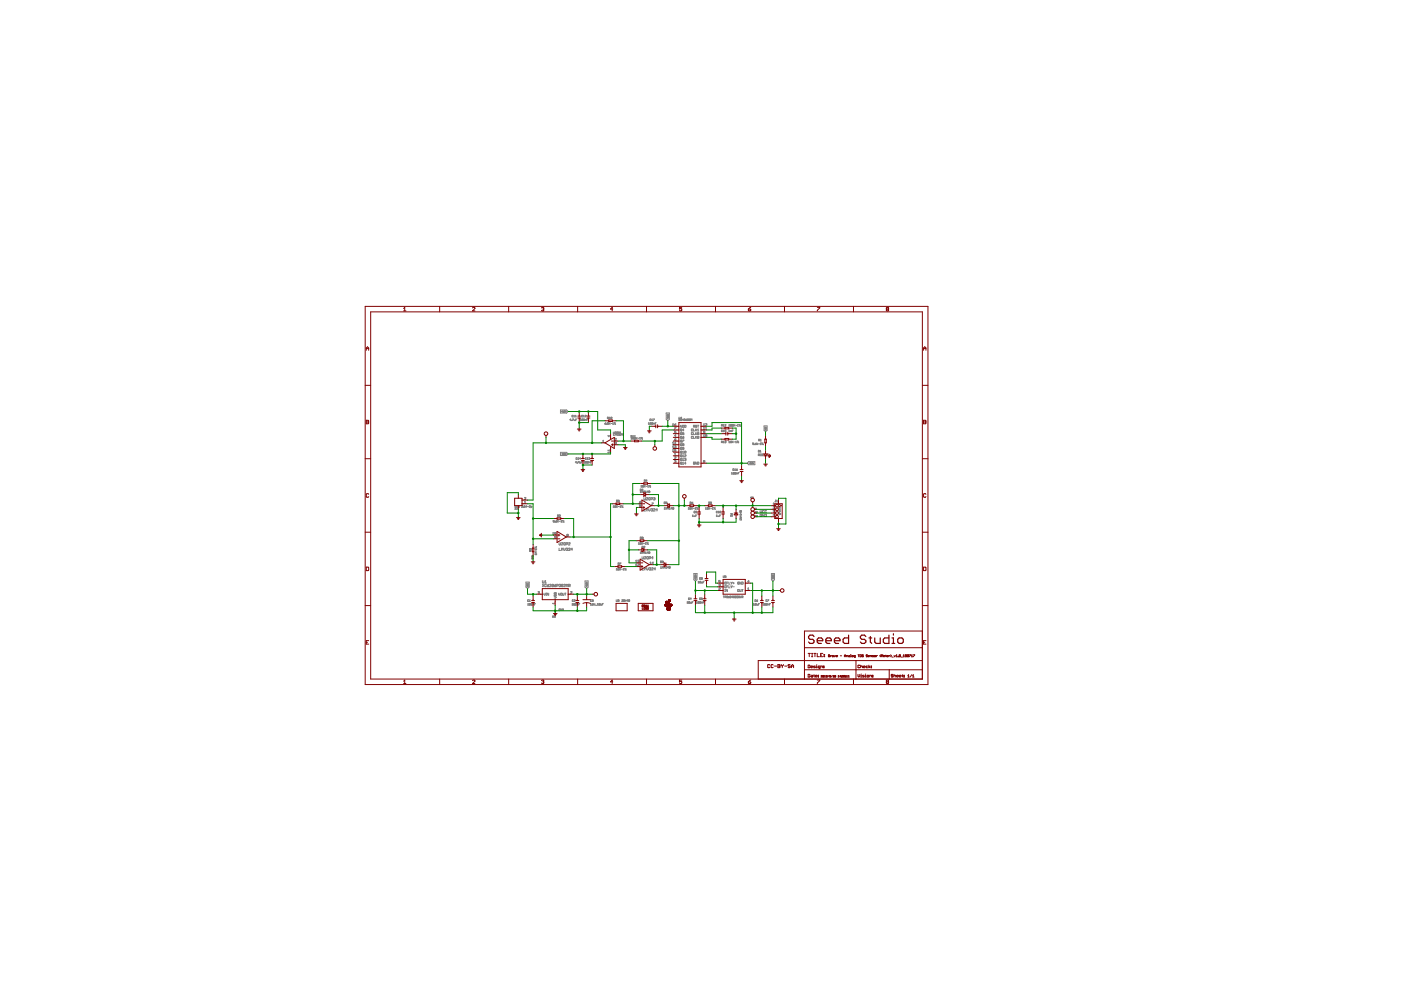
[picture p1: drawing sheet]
<svg xmlns="http://www.w3.org/2000/svg" width="297mm" height="210mm" viewBox="0 0 297 210" stroke-linecap="round" stroke-linejoin="round" font-family="sans-serif">
<g fill="none" stroke="#808080" stroke-width=".21">
<path d="M118.8 86.9h1.3l.4 .3-.4 .4h-1.3zM118.8 95.9h1.3l.4 .3-.4 .4h-1.3zM119 96.2h.2M119 87.2h.2M119.1 87.2v.1M119.3 87.2h.1M119.3 96.2h.1M119.3 96.3h.1M119.4 87.2l-.1 .1M119.4 96.2v.1M119.4 96.3h.1M119.5 87.3v.1"/>
<path d="M119.5 96.3v.1M119.5 96.4h.1M119.5 96.3h.1M119.8 96.2v.1h-.2M119.8 96.2l-.1-.1-.1 .2M119.8 87.2l-.1-.1-.1 .2M119.8 87.2v.1h-.2M119.8 87.2l-.2 .1M119.8 96.2l-.2 .1M119.9 87.1l.1 .3 .1-.3M119.9 96.1l.1 .3 .1-.3M121.1 89h-.3l.2-.2v.4"/>
<path d="M121.2 89.1v.1M121.2 89.1h.1M121.3 88.8h.3l-.3 .3M121.3 89.1v.1M121.5 88.1h-.2v.2h.2M121.6 88.4h.3M121.6 88.2l.1-.1v.3M121.7 89l.1 .2h.1v-.2M122 88.2l.1-.1v.3M122 88.4h.2M122.1 89h.1M122.2 98h-.2l.2-.2v.4"/>
<path d="M122.3 88.8h-.2v.4M122.3 98.2h.1M122.4 97.1h-.3v.2h.3M122.5 97.2l.1-.2v.4M122.5 97.4h.2M122.5 97.8h.3l-.3 .4M122.9 98v.2h.2v-.2M123 89.2h.2M123 89l.1-.2v.4M123.1 97.2h-.2l.1-.2v.4M123.3 98h.1M123.5 97.8h-.2v.4"/>
<path d="M123.5 88.1h-.2v.2h.2M123.6 88.9v.2h-.3M123.6 88.9l-.2-.1-.1 .3M123.6 88.9l-.3 .2M123.7 88.4h.2M123.7 88.2l.1-.1v.3M123.8 98l.1-.2v.4M123.8 98.2h.2M123.9 88.9v.2h-.2M123.9 88.9l-.1-.1-.1 .3M123.9 88.9l-.2 .2M124 88.1h.3l-.3 .3h.3"/>
<path d="M124.1 89.2v-.2h.2v.2M124.3 97.1h-.2v.3l.2-.1M124.4 97.9v.2h-.3M124.4 97.9l-.2-.1-.1 .3M124.4 97.9l-.3 .2M124.4 89h.1M124.5 97.4h.2M124.5 97.2l.1-.2v.4M124.7 88.8h-.3v.4M124.7 97.9l-.2 .2M124.7 97.9v.2h-.2M124.7 97.9l-.2-.1v.3"/>
<path d="M124.8 97.1l.2-.1v.2M124.8 98.2v-.2h.3v.2M124.9 97.2h.1M125 97.2v.2l-.2-.1M125.2 98h.1M125.4 97.8h-.2v.4M127.8 93.5l.1-.2v.5M127.8 93.8h.2M128.2 89.8l.3 .1-.2 .1zM128.5 89.6l-.3 .2M128.6 90h.1M128.8 88.7h.2v-.2h-.2v.3"/>
<path d="M128.8 89.8v.2l.2-.1v-.1M128.8 89.8h.2M128.8 89.8v-.2l.2 .2M128.9 88.7l.1 .1M129.1 92.3v.3l-.2-.2h.4M129.1 88.6l.2-.1v.3M129.1 88.8h.3M129.2 89.6v.4M129.2 89.8l.2 .2M129.3 95.9h-.4l.1 .1M129.3 95.3v.3M129.3 95.7v.3"/>
<path d="M129.3 95.5h-.4l.1 .1M129.4 89.6l-.2 .3M129.5 89.8h.2M129.7 88.5h-.2v.2M129.7 88.5v.3l-.2-.1M129.7 88.5l-.2 .2M129.9 90h.2M129.9 89.7l.1-.1v.4M130 91.6l.1 .3h.2v-.3M130 92v.3h.3M130.2 89.6h.1M130.4 93h.3l-.3 .4h.3"/>
<path d="M130.4 93.8l.2-.1v.3M130.4 91.6h.2l-.2 .3h.2M130.4 92.3v-.3h.2v.3M130.5 90h.1M130.5 94h.1M130.5 89.6l-.3 .4M130.6 94v.2l-.2-.1M130.7 91.6h.3l-.1 .3h-.2zM130.8 92l.1 .3 .1-.3M131.1 91.8l.2-.2h-.2v.3M131.1 92h.2v.1M131.3 92.1h.1"/>
<path d="M131.3 92.1l.1 .2h-.3M131.5 91.7l.1-.1v.3M131.5 91.9h.2M131.5 92h.2l-.2 .3h.2M132.1 92.1h-.3l.2-.1v.3M133.8 92.9l.1-.1v.3M133.8 93.1h.2M133.8 92.6l.2-.1-.1-.1h-.1v.3M133.9 92.6l.1 .1M134.1 92.5l.2-.1v.3M134.1 92.7h.3M134.4 92.8v.2h-.3"/>
<path d="M134.4 92.8h-.2l-.1 .2M134.4 92.8l-.3 .2M134.5 92.5l.1-.1v.3M134.5 92.7h.2M134.7 92.8v.2h-.2M134.7 92.8h-.1l-.1 .2M134.7 92.8l-.2 .2M134.9 92.8v.3M134.9 92.9l.2 .2M135.1 92.8l-.2 .2M135.2 92.9h.2M135.6 92.9l.1-.1v.3"/>
<path d="M135.6 93.1h.2M135.9 92.8h.1M136.2 93h.1M136.2 92.8l-.3 .3M137.5 89.7l.1-.1v.4M137.5 90h.2M137.8 89.1v.1M138 89.1l-.2 .1M138 88.9l-.2-.1v.3M138 89.7l-.1-.1-.1 .3M138 89.7v.2h-.2M138 89.7l-.2 .2"/>
<path d="M138.2 89.2h.2M138.2 89l.1-.2v.4M138.4 89.7v.2h-.2M138.4 89.7h-.2v.2M138.4 89.7l-.2 .2M138.5 88.8h.2l-.2 .3M138.5 89.1v.1M138.5 90v-.3l.3 .1v.2M138.9 89.8h.1M139.1 89.6h-.2v.4M141.2 87.6h.7v1.3l-.3 .3-.4-.3zM141.5 87.8l.2 .1-.2 .1"/>
<path d="M141.5 88.1h.2v.1M141.5 88.5h.1M141.5 88.8h.2M141.5 88.5v.1M141.5 88.1v.1h.2M141.5 88.1l.2 .1M141.6 88.5l.1 .1M141.6 88.5h.1M141.6 88.7v.2M141.7 88.3h.1M142.6 94.2h.3M142.6 90.3h.3"/>
<path d="M142.6 94.7l.1-.2v.5M142.6 90l.1-.2v.5M142.6 93.9l.1-.2v.5M142.6 95.4l.1-.1v.4M142.6 95h.3M142.6 95.7h.3M143 96.5h.3M143 90.6h.3l-.3 .4M143 90l.3 .2-.2 .1zM143 97.7l.2-.1v.3M143 93.2l.3 .1-.2 .1zM143 96.9h.2l.1 .1-.3 .3h.3"/>
<path d="M143 96.2l.2-.1v.4M143 94.6l.2-.1v.2M143.2 97.9h.1M143.2 94.7h.1M143.2 97.9v.2l-.2-.1M143.2 94.7v.3l-.2-.1M143.3 94h-.3l.2-.3v.5M143.3 91.4h-.3v.2h.3l-.1 .2-.2-.1M143.3 92.4h-.3l.2-.2v.4M143.3 95.3h-.3v.2h.3l-.1 .2h-.2M143.3 92.9l-.3 .3M143.3 89.8l-.3 .2"/>
<path d="M144 88.5v.3l.2-.1v-.2M144.2 88.9h-.2v.2h.2M144.3 98.1h.3l-.1 .3-.2-.1zM144.3 96.5h.3l-.1 .4-.2-.1zM144.3 94.1h.3v.3h-.3zM144.3 92.6h.3v.3h-.3zM144.3 90.2l.1 .4 .2-.4M144.3 91h.3v.3h-.3zM144.3 91.8h.3v.3h-.3zM144.3 93.4h.3v.3h-.3zM144.3 94.9h.3v.3h-.3zM144.3 95.7h.3l-.1 .4-.2-.1z"/>
<path d="M144.3 88.8l.2 .1v.3h-.2zM144.4 97.2l.2 .1-.1 .3h-.2zM144.4 96.7l.2 .2M144.4 97.5l.2 .1M144.4 98.3l.2 .1M144.4 92.8l.2 .1M144.4 92l.2 .2M144.4 93.6l.2 .1M144.4 94.4l.2 .1M144.4 91.2l.2 .2M144.4 95.1l.2 .2M144.4 95.9l.2 .2"/>
<path d="M144.5 88.6h-.2l.2-.1v.3M144.7 95.8l.1-.1v.4M144.7 92.7l.3 .2h-.2zM144.7 96.6l.1-.2v.5M144.7 97.3l.1-.1v.4M144.7 98.1l.1-.1v.4M144.7 90.2h.3l-.1 .4h-.2zM144.7 96.9h.3M144.7 97.6h.3M144.7 98.4h.3M144.7 93.3h.3l-.3 .4M144.7 96.1h.3"/>
<path d="M144.8 94.3h.1M144.8 94.3v-.2h.2l-.1 .2M144.8 94.3v.2l.2-.1-.1-.1M144.9 89h-.2l.1-.2v.4M145 95.1h-.2v-.2h.2v.3h-.3M145 91.2h-.3l.2-.2v.4M145 91.7h-.3v.2h.3l-.1 .3-.2-.1M145 92.5l-.3 .2M145.1 96.5h.3l-.3 .4h.3M145.1 97.3l.3-.1v.2M145.1 90.2h.3v.4h-.3zM145.3 88.9v.2h-.3"/>
<path d="M145.3 88.9h-.3v.2M145.3 88.9l-.3 .2M145.3 97.4h.1M145.4 97.4v.2h-.3M145.4 89l.2 .1-.1 .1zM145.4 95.7v.4l-.3-.1M145.4 98.2h-.3l.3-.2v.4M145.4 95.7h-.2l-.1 .3M145.4 95.7l-.3 .3M145.6 88.8l-.2 .2M146 88.9l-.2-.1v.3M146 88.9v.2h-.2"/>
<path d="M146 88.9l-.2 .2M146.1 88.8l.2 .1v.3h-.2zM146.1 89h.2M146.5 89.2v-.4l.1 .2 .1-.2v.4M146.9 92.6h-.3v.3h.3M146.9 91h-.3v.3h.3M146.9 91.8h-.3v.3h.3M147 92.5v.4h.3M147 90.4h.2l.1-.2h-.3v.4M147 91v.4h.3M147 91.7v.5h.3M147.2 90.4l.1 .2"/>
<path d="M147.3 98.1h-.3v.2l.2 .1 .1-.2h-.1M147.4 91v.4M147.4 91.7v.5M147.4 92.5v.4M147.5 91.9l.2 .3M147.5 92.7l.2 .2M147.5 91.2l.2 .2M147.7 90.2h-.2l-.1 .1 .3 .2h-.3M147.7 98v.4l-.3-.4v.4M147.7 91.7l-.3 .3M147.7 92.5l-.3 .3M147.7 91l-.3 .2"/>
<path d="M147.9 98l.3 .1-.1 .3h-.2zM147.9 91.4h.3M147.9 91.1l.1-.1v.4M147.9 90.2h.3M148 90.2v.4M148.2 92.6h-.3v.3M148.2 91.8h-.3v.3M148.2 92.6v.3h-.3M148.2 91.8v.3h-.3M148.2 91.8l-.3 .3M148.2 92.6l-.3 .3M149.1 92.3l.2-.1v.4"/>
<path d="M149.1 92.6h.3M149.1 90l.2-.2v.5M149.1 90.7l.2-.1v.4M149.1 91h.3M149.1 90.3h.3M149.2 97.9h.2M149.2 97.9v.2l.2-.1v-.1M149.2 97.9v-.3l.2 .1v.2M149.4 91.6l-.3-.1 .1-.1 .2 .1v.2h-.3M149.6 89.9h.3l-.3 .4h.3M149.6 90.7l.1-.1v.4M149.6 91h.3"/>
<path d="M149.9 92.2l-.3 .3M149.9 92.2l-.1 .4-.2-.1M149.9 92.2h-.3v.3M153 93.8l.2-.2-.2-.1v.4M153 90.2l.2-.1-.2-.1v.4M153.1 90.2l.1 .2M153.1 93.8l.1 .1M153.2 91.2h-.2v.3h.2M153.3 90.4h.2M153.3 93.9h.2M153.3 91.5h.2M153.3 91.3l.1-.1v.3"/>
<path d="M153.3 90.1l.1-.1v.4M153.3 93.6l.1-.1v.4M153.7 90.1h.2l-.2 .3h.2M153.7 93.6l.1-.1v.2M153.8 93.7h.1M153.8 93.7l.1 .1h-.2M153.9 91.2h-.2v.2h.2l-.1 .1h-.1M154.5 90.1l.1-.1v.4M154.5 91.3l.1-.1v.3M154.5 93.6l.1-.1v.4M154.5 90.4h.2M154.5 93.9h.2"/>
<path d="M154.5 91.5h.2M154.9 91.5v-.2l.2 .1v.1M155.1 90.1v.2h-.2M155.1 90.1h-.2v.2M155.1 93.6h-.2v.2M155.1 93.6v.2h-.2M155.1 90.1l-.2 .2M155.1 93.6l-.2 .2M155.2 93.5v.4M155.2 91.4h.1M155.3 93.7l.2 .2M155.5 90.1l-.1 .3-.2-.1"/>
<path d="M155.5 90.1h-.3v.2M155.5 91.2h-.3v.3M155.5 90.1l-.3 .2M155.5 93.5l-.3 .3M155.6 90v.4M155.6 93.7h.2M155.6 99.5h-.2v.2h.2M155.7 90.2l.1 .2M155.7 99.5l.2-.1v.3M155.7 99.7h.3M155.8 90l-.2 .2M156 90.2h.2"/>
<path d="M156 93.9h.2M156 93.6l.1-.1v.4M156.1 99.6l.2 .1h-.1zM156.3 90.1l.1-.1v.4M156.3 90.4h.2M156.3 93.5h.1M156.3 99.4l-.2 .2M156.5 93.9h.1M156.6 93.5l-.3 .4M156.7 90h.1M157 90.3h.1M157 90l-.3 .4"/>
<path d="M158.7 97.9h1.3v.6h-1.3l-.3-.3zM158.7 98.2h.2M159 98.1l.1 .1M159 98.3h.2M159.1 98.2h.1M159.1 98.2l.1 .1M159.2 98.3h.1M159.3 98.3h.1M159.5 98.1l-.1 .2M159.5 98.1v.2h-.1M159.6 98.1l.1 .2 .1-.2M159.8 93.9h-.2v.2h.2v.2l-.2-.1"/>
<path d="M160 94.3h.1M160.1 94.1l.3 .1-.2 .1zM160.4 93.9l-.3 .2M160.5 93.9v.4M160.7 94l-.2 .1 .2 .2M160.8 95.5h.2v.3h-.2zM160.8 96.5h.2v-.2h-.2v.3M160.8 94.1h.2M160.8 93.4l.3-.1-.1-.2h-.2v.4M160.9 96.5l.1 .1M161 93.4l.1 .1M161.1 96.4h.1"/>
<path d="M161.1 95.8h.3M161.1 95.6l.1-.1v.3M161.2 94l.1-.1v.4M161.2 94.3h.2M161.2 93.3l.1-.2v.4M161.2 93.5h.2M161.4 96.3h-.3v.3h.3M161.5 96.3h.2v.3h-.2zM161.5 93.9h.1M161.8 94.2h.1M161.8 93.9l-.3 .4M162 90.3h.6v.9l-.3 .3-.3-.3z"/>
<path d="M162.2 91l.2 .1-.2 .1M162.2 90.6v.1l.2-.1M162.2 90.8v.2l.2-.1v-.1M109.1 107.2l.3 .4M109.2 107.6h.2M109.3 107.6v.3h-.2M109.4 107.2l-.3 .4M109.5 107.4h.2M109.5 107.7h.2l-.2 .3h.2M109.5 107.2v.4M109.7 107.2v.4M109.9 107.2l.2 .1-.1 .3h-.1z"/>
<path d="M109.9 107.4h.1M110.6 107.3h.2l-.2 .3h.2M110.9 107.6h.1M111.2 106.4l.1-.1v.4M111.2 106.7h.3M111.2 105.5h.3l-.3 .4h.3M111.3 107.2h-.2v.2h.2v.2l-.2-.1M111.7 107.4h-.2l.2-.2v.4M111.8 107.4h.3M112.2 107.3h.2l-.2 .3h.2M112.4 116.4h.2l-.1 .1M112.4 116.4h.1"/>
<path d="M112.4 116.4h-.1v.1M112.5 116.9v-.2h-.2v.2h.3M112.6 107.6h.1v-.3h-.1v.4M112.6 116.7l-.1 .1M112.8 117.9h.2v.1h-.2zM112.8 118.1h.2l-.2 .2h.2M112.8 118.4v.1l.2-.1h-.1M113.4 116.1h.1M113.4 115.9l.4 .3M113.6 116.7v.2M113.7 115.9v.1M113.7 116h.1"/>
<path d="M113.7 115.9h.1M113.8 117.5h-.4l.2 .1M113.8 116.3v.3M113.8 117.4v.2M113.8 117.1h-.4l.2 .1-.2 .1h.4M113.8 116.5h-.4l.2 .1M117.2 113.1l.1-.2v.4M117.2 113.3h.2M117.5 110.4h-.2v.1h.2v.2l-.2-.1M117.7 110.7h.1M117.8 110.5l.3 .1-.2 .1zM117.9 113h-.3v.3"/>
<path d="M117.9 113.9l-.3-.1 .1-.1h.2v.3h-.3M117.9 113v.3h-.3M117.9 113l-.3 .3M118.1 110.4l-.3 .1M118.2 109.4l.2-.2h-.2v.3M118.2 110.4v.3M118.3 110.5l.1 .2M118.3 109.4l.1 .1M118.4 110.4l-.2 .2M118.5 115.1l.1 .4h.3v-.4M118.5 116.2v.5h.4M118.6 110.5h.2"/>
<path d="M118.6 109.2h.2l-.2 .3h.2M118.9 110.5l.1-.1v.3M118.9 110.7h.2M119 116.7v-.5l.2 .2 .2-.2v.5M119 115.1h.4l-.4 .4h.4M119.3 110.4h.1M119.5 110.6h.1M119.5 116.2v.4l.2 .1 .2-.1v-.4M119.6 110.4l-.3 .3M119.6 115.1h.3l-.1 .4h-.3zM120 115.4h.3l.1-.3h-.4v.4M120 116.3l.3-.1v.3"/>
<path d="M120.2 116.5h.1M120.3 113.5v-.2l.2 .1-.1 .1M120.3 113.5v.2l.2-.1-.1-.1M120.3 113.5h.1M120.3 116.5v.2l-.3-.1M120.5 116.3h.4l-.4 .4h.4M120.5 115.1h.3l.1 .1-.4 .3h.4M121.4 116.5h-.3l.2-.3v.5M130 107.3l.1-.1v.4M130 107.6h.2M130.6 107.3l-.1 .3-.2-.1M130.6 107.3h-.3v.2"/>
<path d="M130.6 107.3l-.3 .2M130.7 106.3h.2v-.3h-.2v.4M130.7 107.2v.4M130.8 107.4l.1 .2M130.8 106.3l.1 .1M130.9 107.2l-.2 .3M131 119.6h.2l.1-.2h-.3v.3M131.1 107.4h.2M131.1 119.6l.2 .1M131.3 106h-.2v.2h.2v.2l-.2-.1M131.4 119.4h.2l-.2 .3M131.4 107.6h.3"/>
<path d="M131.4 107.3l.2-.1v.4M131.8 107.2h.1M131.8 107.2v.1M131.8 107.3h.1M132 107.5h.1M132.1 107.2l-.3 .4M134.8 119.7l.1-.2v.5M134.8 118.9l.1-.1v.4M134.8 120h.2M134.8 119.2h.2M135.2 118.9l.2-.1v.2M135.2 119.6h.3l-.3 .4h.3"/>
<path d="M135.3 115.2l.2-.2v.4M135.3 115.4h.3M135.3 119h.1M135.4 119v.2l-.2-.1M135.6 106.5l.3 .1-.2 .1zM135.7 103.7l.3 .1-.1 .3h-.2zM135.7 114.1l.3-.1-.1-.1h-.2v.3M135.7 117.1l.1-.1v.3M135.7 104.2l.1-.1v.3M135.7 117.3h.3M135.7 104.4h.3M135.8 114.1l.2 .1"/>
<path d="M135.9 103l.1-.1v.4M135.9 103.3h.2M135.9 107h-.3v.3h.3l-.1 .2-.2-.1M135.9 106.3l-.3 .2M135.9 115.1v.3l-.2-.1M135.9 115.1l-.1-.1-.1 .3M135.9 115.1l-.2 .2M136.1 115v.4M136.1 113.9v.1M136.1 113.9h.2M136.1 114h.1M136.1 115.8l.3 .1-.1 .3h-.2z"/>
<path d="M136.1 118l.1 .5 .3-.1v-.4M136.1 115.2l.2 .2M136.1 114v.2h.2v-.2M136.1 114h.2M136.3 115l-.2 .3M136.3 104.1v.3l-.2-.3v.3M136.3 117v.3l-.2-.3v.3M136.3 113.9v.1M136.3 114h.1M136.3 103.9h-.2l.2-.2v.4M136.4 115.2h.3M136.5 103l-.1 .3-.2-.1"/>
<path d="M136.5 103l-.2-.1-.1 .3M136.5 103l-.3 .2M136.5 115.9h.2l-.2 .3h.2M136.5 105.5l.1 .5 .2-.1v-.4M136.5 107.9v.5h.3M136.6 102h.2v-.3h-.2v.4M136.6 102.9v.4M136.6 118.1h.4l-.4 .4h.4M136.6 103.1l.2 .2M136.7 117.2h-.2l.1-.2v.3M136.7 104.3h-.2l.1-.2v.3M136.7 102l.1 .1"/>
<path d="M136.8 115.4h.2M136.8 115.2l.1-.2v.4M136.8 104.2l.1-.1v.3M136.8 102.9l-.2 .2M136.8 117.1l.1-.1v.3M136.8 117.3h.3M136.8 104.4h.3M136.9 103.1h.3M137 108.4v-.5l.2 .1 .2-.1v.5M137 105.6h.4l-.4 .4h.4M137.1 118.1h.4l-.1 .4-.3-.1zM137.1 115h.1"/>
<path d="M137.2 101.9h-.3l.2-.2v.4M137.3 103.3h.2M137.3 103l.1-.1v.4M137.4 115.3h.1M137.4 117.2h-.2l.2-.2v.3M137.4 104.3h-.2l.2-.2v.3M137.4 115l-.3 .4M137.5 105.6h.4l-.1 .4-.3-.1zM137.5 107.9l.2 .5 .2-.5M137.6 104.3v-.2l.2 .1-.1 .1M137.6 104.3v.1h.2l-.1-.1M137.6 117.2v-.2l.2 .1-.1 .1"/>
<path d="M137.6 117.2v.1h.2l-.1-.1M137.6 117.2h.1M137.6 104.3h.1M137.6 118.4l.4-.1-.1-.3h-.3v.5M137.7 102.9h.1M137.8 119.3l.1-.1v.4M137.8 119.6h.3M137.9 103.3h.1M137.9 103.2v.1M137.9 103.2h.1M137.9 102.9l-.2 .4M138 107.9h.3v.2"/>
<path d="M138 105.8l.4-.1-.1-.2h-.3v.5M138.2 108.1h.1M138.2 106.6h.3l-.3 .5M138.3 108.1v.3l-.3-.1M138.5 118.3h-.3l.2-.3v.5M138.5 119.4h-.3l.3-.2v.4M138.5 107.9h.4l-.4 .5h.4M138.5 105.6l.3-.1v.2M138.7 105.7h.1M138.8 105.7v.3l-.3-.1M139.4 108.1h-.4l.3-.2v.5M140 119h.3l-.1 .3h-.2z"/>
<path d="M140.4 119h.2v.1M140.5 119.1h.1M140.6 119.1v.2h-.2M140.8 106.4l.3 .1-.1 .3h-.2zM140.8 108h.3M140.8 107.7l.1-.1v.4M141.4 106.4h-.2v.2h.2v.2l-.2-.1M141.4 107.6v.4l-.2-.4v.4M141.8 107.8h-.3l.2-.2v.4M141.9 108h.2M141.9 107.7l.1-.1v.4M142.5 107.8h-.2l.1-.2v.4"/>
<path d="M142.7 107.8v.2l.2-.1-.1-.1M142.7 107.8v-.2l.2 .1-.1 .1M142.7 107.8h.1M145.9 107.7l.1-.1v.4M145.9 108h.2M146.3 106.7l.2-.2-.2-.1v.4M146.4 106.7l.1 .1M146.5 107.7h-.2v.2M146.5 107.7v.2h-.2M146.5 107.7l-.2 .2M146.6 107.6v.4M146.7 106.6v.2l.2-.1"/>
<path d="M146.7 106.6l.2 .1M146.7 107.8l.2 .2M146.8 109.3l.1-.1v.3M146.8 109.5h.2M146.9 107.6l-.3 .2M146.9 106.7h.1M146.9 106.4l-.2 .2M147 107.8h.2M147.2 109.3v.2h.2v-.2M147.3 108h.3M147.3 107.7l.2-.1v.4M147.4 108.5h-.2v.2h.2"/>
<path d="M147.5 109.3h.1M147.7 107.6h.1M147.7 108.6h-.1v-.2l.1 .1v.2h-.2M147.7 109.2h-.2v.3M148 107.9h.1M148 107.6l-.3 .4M149.6 108h.2M149.6 107.7l.1-.1v.4M150.1 107.7v.3l-.2-.1M150.1 107.7l-.1-.1-.1 .3M150.1 107.7l-.2 .2M150.3 106.7h.2v-.3h-.2v.4"/>
<path d="M150.3 107.6v.4M150.3 107.8l.2 .2M150.4 106.7l.1 .1M150.5 107.6l-.2 .2M150.6 107.8h.3M150.9 106.6h-.2v-.2l.2 .1v.2h-.3M151 108h.2M151 107.7l.1-.1v.4M151.4 107.6h.1M151.4 107.7h.1M151.4 107.6v.1M151.6 108h.1"/>
<path d="M151.6 107.6l-.2 .4M151.9 109.5h.2M151.9 109.3l.1-.1v.3M152.1 108.5h-.2v.2h.2M152.2 109.3l.1 .2h.2v-.2M152.2 108.7h.3M152.2 108.5l.1-.1v.3M152.6 109.3h.1M152.8 108.5l-.1-.1-.1 .3M152.8 109.2h-.2v.3M152.8 108.5v.2h-.2M152.8 108.5l-.2 .2"/>
<path d="M154.9 109.3l.3-.1 .1 .3h-.4zM154.9 108.9l.2 .2M155.1 100.3l.1-.1v.3M155.1 100.5h.2M155.1 108.9l.2 .2h-.2zM155.7 100.2v.3h-.3M155.7 100.2h-.2l-.1 .3M155.7 100.2l-.3 .3M156 100.2v.3h-.2M156 100.2h-.2v.3M156 100.2l-.2 .3M156.1 100.5v-.2l.3 .1v.1"/>
<path d="M156.5 100.4h.1M156.7 100.2h-.2v.3M156.9 109.7h.3l-.3 .2h.3M157 108.3h.2l-.2 .2M157 109.4v.2l-.1-.2h.3M157 108.3v.2M157 108.6v.3l-.1-.2h.3M157 108.3h-.1v.2h.1M157.2 110.2h-.3l.1 .1M157.2 109v.2M157.2 110.1v.2M157.2 109.1h-.3l.1 .1"/>
<path d="M159.3 105.4l-.1 .2M159.4 105.4v.2M159.6 105.4l.1 .2v-.1M159.6 105.4h.1M159.7 105.4h.1M160 108.5l.1 .3v-.3M160.1 107.8v.2l-.1-.2v.2M160.1 109.3h-.1v.2l.1-.1M160.2 107.8l.2 .1M160.3 107.8h.1M160.3 107.8h-.1M160.4 109.3v.2l-.2-.2v.2"/>
<path d="M160.4 108.6h-.2l.2 .1M160.4 109.3h.2l-.1 .2zM160.6 108.6h-.2l.2 .1M161.2 108.2v.4l.1 .1 .2-.1v-.4M161.5 109.1h-.3v.4l.3-.1v-.1h-.2M162 108.3h-.3v.4h.3M162 109v.5l-.3-.5v.5M162.2 109l.3 .1-.1 .4h-.2zM162.5 108.3h-.3v.4h.3M163.9 107.5h.3l-.3 .4h.3M163.9 106.8l.2-.2v.5M163.9 107.1h.3"/>
<path d="M163.9 108.3l.2-.1v.2M164.1 108.4h.1M164.1 108.4v.2h-.2M164.2 109.2h-.3l.2-.2v.4M164.4 106h.1M164.5 106v.3h-.2M164.7 106.4h.2M164.7 106.2l.1-.2v.4M165.2 108.3l.2-.1v.2l-.2 .1zM165.2 108.6l.1 .2M165.2 108.8h.2M165.2 107.9l.2 .1-.2 .1"/>
<path d="M165.4 107.6v.2l-.2-.2 .1-.1v.3M165.4 108.9v.2h-.2v-.2l.3 .1M111.5 123.4h.7v1.1l-.4 .3-.3-.3zM111.7 124.2l.3 .2h-.3M111.8 123.7v.2l.2-.1v-.1M111.8 124v.1h.2v-.1M111.9 128.3h.2M111.9 128.1l.1-.1v.3M112.1 127.2h-.2v.3h.2M112.2 127.3l.2-.1v.3M112.2 127.5h.3M112.5 128v.2h-.3"/>
<path d="M112.5 128l-.3 .2M112.5 128h-.3v.2M112.8 128v.2h-.2M112.8 128h-.2v.2M112.8 128l-.2 .2M112.9 128.3v-.2h.3v.2M113.3 128.1h.1M113.5 128h-.2v.3M114.1 125.5l.2-.1v.2M114.2 125.6h.1M114.3 125.6v.3l-.2-.1M115 123.9l.3 .5"/>
<path d="M115 123.1l.1 .5 .2-.1v-.4M115.3 125.8l.2 .4 .1-.4M115.3 123.9l-.3 .5M115.5 123.6h.3M115.5 123.3l.2-.2v.5M115.8 126.2h.1M115.8 125.8h.1M115.8 125.8v.4M115.8 124h-.3v.3h.3M116 124.1h.3l.1 .2-.3 .1zM116.3 125.8v.4l-.2-.4v.4M116.4 123.9l-.4 .2"/>
<path d="M116.5 124h.3l-.3 .4h.3M117.3 130.7h-.2l.2 .2-.1-.2M117.3 124h-.3v.3M117.3 124v.3h-.3M117.3 124l-.3 .3M117.5 126.5l.4 .2-.4 .1M117.5 124.1h.3l.1 .2-.3 .1zM117.5 130.6v.3l-.1-.3v.3M117.6 125.6l-.1 .3h.1l.3-.3v.3M117.6 126.1v.3l.2-.3 .1 .1v.2M117.6 127.9h-.4l.1 .2M117.6 127.8v.3"/>
<path d="M117.6 130.6l.2 .1-.1 .2zM117.9 123.9l-.4 .2M118 124.2l.4-.1-.1-.2h-.3v.5M118.4 125.8l.2 .4 .1-.4M118.5 124l.3-.1v.2M118.7 124.1h.1M118.7 129.2h-.2v.2l.2 .1-.1-.2M118.8 124.1v.3l-.3-.1M118.9 125.8h.2v.3h-.2zM119.1 129.1v.4l-.2-.4v.4M119.2 129.1l.3 .1-.1 .3h-.2zM119.3 125.8l.1 .4 .2-.1v-.3"/>
<path d="M119.4 124h-.4v.3M119.4 124l-.1 .4-.3-.1M119.4 124l-.4 .3M119.5 124h.4l-.4 .4h.4M119.7 125.8h.3M119.9 125.8v.4M120.1 124.4v-.5l.1 .2 .2-.2v.5M120.5 124.2h.3l.1-.2-.4-.1v.5M120.7 124.2l.2 .2M121 125.5l.2-.1 .1 .2-.3 .3h.3M121.3 128.3h.2M121.3 128.1l.1-.1v.3"/>
<path d="M121.6 127.2h-.3l.1 .3h.2M121.7 127.2h.2l-.2 .3h.2M121.9 128v.2h-.3M121.9 128h-.3v.2M121.9 128l-.3 .2M122.2 128h-.2v.2M122.2 128v.2h-.2M122.2 128l-.2 .2M122.3 128.3v-.2h.3v.2M122.7 128.1h.1M122.9 128h-.2v.3M124 123.2h.7v1.3l-.3 .3-.4-.3z"/>
<path d="M124.2 123.4l.3 .1-.3 .1M124.3 123.7h.2l-.1 .1M124.3 123.7l-.1 .1h.2M124.3 124.4h.1M124.3 123.7l.1 .1M124.4 124.1h.1M124.4 124.3v.2M124.4 124.1v.1M124.4 124.1l-.1 .1M124.4 123.9v.1M124.4 124h.1M124.4 123.9h.1"/>
<path d="M125.2 128.1l.1-.1v.3M125.2 128.3h.2M125.4 127.2h-.2v.3h.2M125.5 128.1l.3 .1-.2 .1zM125.5 127.2h.2v.1M125.6 127.3h.1M125.7 127.3v.2h-.2M125.8 128l-.3 .1M125.9 128l.1 .3 .1-.3M126.3 128.4h.2M126.6 128.3h.3M126.6 128.1l.1-.1v.3"/>
<path d="M127.2 128v.2h-.2M127.2 128h-.2v.2M127.2 128l-.2 .2M127.3 128.1l.1 .2h.2v-.2M127.7 128.1h.1M127.9 128h-.2v.3M130.6 127.2l.1 .3h.2v-.3M130.6 120.6l.2-.1v.4M130.6 120.9h.3M131 127.2h.2v.1M131.1 127.3h.1M131.2 127.3v.2h-.2"/>
<path d="M131.2 120.6l-.1-.1-.1 .3M131.2 120.6v.2h-.2M131.2 120.6l-.2 .2M131.4 120.5v.4M131.4 120.7l.2 .2M131.6 120.5l-.2 .3M131.7 120.7h.3M131.8 127.2h.3l-.3 .3h.3M132.1 120.9h.2M132.1 120.6l.1-.1v.4M132.4 127.2h-.2v.3M132.4 127.2v.3h-.2"/>
<path d="M132.4 127.2l-.2 .3M132.5 120.5h.1M132.5 127.2l.3 .3M132.5 127.3h.3M132.7 127.2v.3M132.7 120.9h.1M132.7 120.5l-.2 .4M132.8 127.2l-.3 .3M133.1 127.3h-.2l.2-.1v.3M133.5 127.2v.3h-.2M133.5 127.2h-.2v.3M133.5 127.2l-.2 .3"/>
<path d="M136.1 120.4v.5h.4M136.6 120.9v-.5l.2 .1 .2-.1v.5M137.1 120.4l.2 .5 .2-.5M137.6 120.5l.3-.1v.2M137.8 120.6h.1M137.9 120.6v.3l-.3-.1M138.2 120.5h.3l-.3 .4h.3M139 120.6h-.3l.2-.2v.5M140 120.2l.1-.1v.4M140 120.5h.3M140.6 120.1v.4l-.2-.4v.4M141 120.3h-.2l.1-.2v.4"/>
<path d="M141.1 120.5h.3M141.1 120.2l.1-.1v.4M141.7 120.3h-.2l.1-.2v.4M141.9 120.3v.2l.2-.1-.1-.1M141.9 120.3h.1M141.9 120.3v-.2l.2 .1-.1 .1M145.6 127.7l.2-.1v.3M145.6 127.9h.3M146.2 126.9h-.2v.2h.2M146.2 127.6v.3l-.2-.1M146.2 127.6h-.2v.2M146.2 127.6l-.2 .2"/>
<path d="M146.4 127.7v.2h.2v-.2M146.6 127h-.3l.2-.2v.3M146.7 127.7h.1M147 127.6h-.3v.3M147.1 121.6h.7v1.3l-.4 .3-.3-.3zM147.3 121.9h.3l-.3 .1M147.4 122.8h.1M147.4 122.1v.2h.1M147.4 122.1h.2l-.1 .2M147.4 122.1l.1 .2M147.4 122.5v.1M147.4 122.7v.2"/>
<path d="M147.5 122.5h.1M147.5 122.5h-.1M147.5 122.3h.1M147.5 122.5v.1M147.6 127.9h.2M147.6 127.7l.1-.1v.3M148 123.4l.1-.1v.3M148 123.6h.2M148.2 127.6v.3l-.2-.1M148.2 127.6h-.2v.2M148.2 127.6l-.2 .2M148.5 126.9h-.2l.1 .2h.1"/>
<path d="M148.5 122.5h-.2l.1 .3h.1M148.6 127.6l-.1 .3-.1-.1M148.6 127.6h-.2v.2M148.6 123.3h-.2v.2M148.6 123.3l-.1 .3-.1-.1M148.6 127.6l-.2 .2M148.6 123.3l-.2 .2M148.7 123.4l.1 .2h.1v-.2M148.7 127.9v-.2h.2v.2M148.7 122.7v-.2h.2l-.1 .2M148.7 122.7v.1h.2l-.1-.1M148.7 122.7h.1"/>
<path d="M148.9 126.8h-.2v.2h.2l-.1 .1h-.1M149.1 127.7h.1M149.1 123.4h.1M149.3 127.6h-.2v.3M149.3 123.3h-.2v.3M152.4 123.9l.2-.1v.3M152.4 124.7h.3l-.3 .4h.3M152.5 124.1h.1M152.6 124.1v.2l-.2-.1M152.7 123.1h-.3v.2h.3l-.1 .2-.2-.1M153.3 126.4h.3M153.3 122.1l.1 .3h.2v-.3"/>
<path d="M153.5 126.4v.3M153.7 125.4h.1M153.7 125h.1M153.7 126.6h.2v-.2h-.2v.3M153.7 125v.4M153.9 122.1h-.2v.2h.2v.1h-.2M153.9 123.5h-.2v.3h.2M153.9 124.3h-.2v.3h.2M154.1 124.4h.1M154.1 123.6h.1M154.2 125v.4l-.3-.4v.4M154.3 126.4h-.2l.1 .3h-.1"/>
<path d="M154.4 123.4h-.3v.4M154.4 124.2h-.3v.4M154.4 126.6h.2v.1zM154.5 123.4v.4h.3M154.5 124.2v.4h.3M154.6 126.4l-.2 .2M155 123.4l.1 .2M155 124.2l.1 .2M155 126.4h-.2v.3M155 126.4v.3h-.2M155 126.4l-.2 .3M155.1 123.6v.2"/>
<path d="M155.1 124.4v.2M155.3 123.4l-.2 .2M155.3 124.2l-.2 .2M155.4 126.6h-.2l.1-.2v.3M155.4 124.4h.3M155.4 123.6h.3M155.5 123.5v.3M155.7 126.4h-.1l-.1 .3M155.7 126.4v.3h-.2M155.7 126.4l-.2 .3M156.1 126.4h-.2v.3M156.1 126.4l-.1 .3h-.1"/>
<path d="M156.1 126.4l-.2 .3M156.2 126.4h.2v.3h-.2zM156.4 125.1h.3v.2h-.3zM156.6 126.4h.2v.3h-.2zM156.6 126.6h.2M156.7 123.5h-.3l.1 .3h.2l-.2-.2M156.8 125l.1 .4 .2-.1v-.3M157 126.4l.1 .3 .1-.3M157.1 123.4v.4l-.3-.4v.4M157.3 123.4l.3 .1-.1 .3h-.2zM157.3 125h.3M157.3 126.6h.2v-.2h-.2v.3"/>
<path d="M157.4 126.6l.1 .1M157.4 125v.4M158.5 124.8l.2-.2v.5M158.5 125.1h.3M158.8 123.3h-.3l.2-.2v.4M159.7 128.3h.3M159.7 128.1l.1-.1v.3M160.3 127.2h-.2v.3h.2M160.3 128v.2h-.2M160.3 128h-.2v.2M160.3 128l-.2 .2M160.4 127.3h.2v.2z"/>
<path d="M160.4 128.1l.1 .2h.2v-.2M160.6 127.2l-.2 .1M160.8 128.1h.1M161 128h-.2v.3M161.7 128.3h.2M161.7 128.1l.1-.1v.3M162.3 128v.2h-.2M162.3 128h-.2v.2M162.3 128l-.2 .2M162.6 127.2h-.2l.1 .3h.1M162.7 128v.2h-.3M162.7 128h-.3v.2"/>
<path d="M162.7 128l-.3 .2M162.8 127.2h.2l-.2 .3M162.8 128.3v-.2h.2v.2M163.2 128.1h.1M163.4 128h-.2v.3M163.6 121.6h.6v1.3l-.3 .3-.3-.3zM163.8 122.1l.2 .2M163.8 121.9h.2l-.2 .1M163.8 122.5v.1M163.8 122.5h.1M163.8 122.1h.2v.2M163.8 122.1h.1"/>
<path d="M163.9 122.5v.1M163.9 122.7v.2M163.9 122.5l.1 .1M163.9 122.5h.1M164 122.4h.1"/>
</g>
<g fill="none" stroke="#800000" stroke-width=".21">
<path d="M77.4 65h119.3v80.1h-119.3zM77.7 74.3v-.5l.2-.3 .3 .3v.5M77.7 73.9h.5M78.6 66.1h117v77.9h-117zM85.6 65.4l.2-.2v.7M85.6 65.9h.5M93.2 65v1.1M100.2 65.3l.1-.1 .4 .1-.5 .6h.5M107.8 65v1.1M114.8 65.3l.4-.1v.3M115.1 65.5h.1M115.2 65.5v.4l-.4-.1"/>
<path d="M122.5 65v1.1M129.9 65.5h-.5l.4-.3v.7M137.1 65v1.1M144.5 65.2h-.4v.3h.4l-.1 .4-.3-.1M151.7 65v1.1M158.7 65.5h.3l.2 .3-.4 .1zM159.2 65.2l-.5 .3M166.3 65v1.1M173.3 65.2h.5l-.5 .7M181 65v1.1M188 65.5l-.1-.1 .1-.2 .4 .1-.1 .2M188 65.5l-.1 .2 .1 .2 .4-.1-.1-.3"/>
<path d="M188 65.5h.3M195.8 73.9h.5M195.8 74.3v-.5l.3-.3 .2 .3v.5M77.4 81.7h1.2M77.4 97.3h1.2M77.7 89.1l.5 .1-.2 .7h-.3zM77.7 89.5h.3M115.8 92.3v.4M122.4 91h.8M122.5 88.6h.6M122.5 88.2h.6M122.6 91.2h.4"/>
<path d="M122.7 91.4h.2M122.8 87.2v1M122.8 88.6v1M122.8 90.8v.2M123.2 99.6h.8M123.3 97.6h.6M123.3 97.2h.6M123.4 99.8h.4M123.5 100h.2M123.6 96.2v1M123.6 97.6v1M123.6 99.4v.2"/>
<path d="M124.4 88.6h.7M124.4 88.2h.7M124.8 87.2v1M124.8 88.6v1M125.2 97.6h.7M125.2 97.2h.7M125.5 96.2v1M125.5 97.6v1M127.5 93.9h.8M128.3 93.9l1.9-1.2v2.4zM128.3 89.2h.8M129.1 89h.7v.4h-.7z"/>
<path d="M129.5 91.9v1.2M129.5 94.7v1.2M129.6 93.5h.4M129.6 94.3h.4M129.8 94.1v.4M129.8 89.2h.8M130.2 93.5h.8M130.2 94.3h.8M132.2 94.9h.8M132.4 95.1h.4M132.5 95.3h.2M132.6 94.7v.2"/>
<path d="M133.8 93.5h.7M134.5 93.3h.8v.4h-.8zM135.3 93.5h.8M137.3 91.4h.8M137.5 91.5h.4M137.6 91.8h.2M137.7 91.2v.2M138.1 90.4h.9M138.8 94.3v.4M139 90.1v.6M139.4 90.4h1M139.4 90.1v.6"/>
<path d="M142.7 93.5h1.2M142.7 94.3h1.2M142.7 96.6h1.2M142.7 91.2h1.2M142.7 95.1h1.2M142.7 97.4h1.2M142.7 98.2h1.2M142.7 92.7h1.2M142.7 91.9h1.2M142.7 90.4h1.2M142.7 95.9h1.2M143.9 89.6h4.7v9.4h-4.7z"/>
<path d="M148.6 91.2h1.2M148.6 98.2h1.2M148.6 92.7h1.2M148.6 91.9h1.2M148.6 90.4h1.2M152.9 93.1h.8M152.9 91.9h1M152.9 90.8h.8M153.7 90.6h.8v.3h-.8zM153.7 93h.8v.3h-.8zM153.9 91.6v.7M154.3 91.9h1"/>
<path d="M154.3 91.6v.7M154.5 93.1h.8M154.5 90.8h.8M156.9 99.6h.6M156.9 100h.6M157.2 98.6v1M157.2 100v.9M161.9 96.6h.8M161.9 96.2h.8l-.4 .4zM161.9 98.4h.8M162.1 98.6h.4M162.2 93.1h.3v.8h-.3z"/>
<path d="M162.2 98.8h.2M162.3 92.3v.8M162.3 93.9v.8M162.3 95.5v.7M162.3 96.6v.8M162.3 98.2v.2M162.8 96.4l.4 .5M162.9 96.9h.3M163 96.2l.4 .5M163.3 96.5l.1 .2M163.4 96.7h-.3l.1 .2M195.6 81.7h1.1"/>
<path d="M195.6 97.3h1.1M195.8 89.1l.5 .1-.1 .7h-.4zM195.8 89.5h.4M77.4 112.8h1.2M78.2 104.8l-.2-.1-.3 .1 .1 .6 .4-.1M109.1 105.6h1.6v1.6h-1.6zM109.5 109.7h.8M109.7 109.9h.4M109.8 110.1h.2M109.9 104.9v.7M109.9 107.2v.8M109.9 109.6v.1"/>
<path d="M110.7 106.8h1.1M110.7 106h1.1M112.6 119.1h.8M112.8 119.3h.4M112.9 116.2h.3v.8h-.3zM112.9 119.5h.2M113 115.4v.8M113 117v.8M113 118.9v.2M114.4 113.4v.2M114.6 113.3v.4M114.8 113.5h.2"/>
<path d="M114.8 113.1v.8M117.3 114.2h.8M117.3 113.5h.8M117.3 109.9h.8M118.1 112.7l2 1.2-2 1.1zM118.1 109.8h.8v.3h-.8zM118.3 114.2h.4M118.3 113.5h.4M118.5 113.3v.4M118.9 109.9h.8M120.1 113.9h.7M129.8 106.8h.8"/>
<path d="M130.6 106.7h.8v.3h-.8zM131 120h.8v.3h-.8zM131.4 106.8h.8M134.5 109h.8M134.7 109.2h.4M134.8 109.3h.2M134.9 119.3h.8M134.9 114.6h.8M134.9 108.8v.2M135.3 106.8h.8M135.3 107.6h.8M135.3 116.6h.8"/>
<path d="M135.7 114.5h.8v.3h-.8zM135.7 118.6l2 1.1-2 1.2zM135.7 102.5h.8M135.7 104.9h.8M135.9 119.3h.4M136.1 106l2 1.2-2 1.2zM136.1 116.2l.4 .4-.4 .4zM136.1 119.9v.4M136.3 106.8h.4M136.3 107.6h.4M136.5 102.4h.8v.3h-.8zM136.5 104.5l.4 .4-.4 .3z"/>
<path d="M136.5 107.4v.4M136.5 116.2v.8M136.5 114.6h.8M136.5 116.6h.8M136.9 104.5v.7M136.9 104.9h.8M137.3 102.5h.8M137.7 119.7h.8M138.1 107.2h.7M140 119.7h.8M140.8 107.2h.8M140.8 119.3l.4 .4-.4 .4z"/>
<path d="M141.2 119.7h.8M141.2 119.3v.8M141.6 106.8l.4 .4-.4 .4zM142 107.2h.7M142 106.8v.8M145.1 105.6v.4M145.5 107.2h.8M146.3 107h.8v.4h-.8zM147.1 107.2h.7M147.8 111.3h.8M147.9 109h.6M147.9 108.6h.6"/>
<path d="M148 111.5h.4M148.1 111.7h.2M148.2 107.6v1M148.2 109v.9M148.2 111.1v.2M149.4 107.2h.8M150.2 107h.8v.4h-.8zM151 107.2h.7M153 109h.6M153 108.6h.6M153.3 107.6v1M153.3 109v.9"/>
<path d="M155.7 108.8h.7M155.7 109.2l.4-.4 .3 .4zM156.1 108v.8M156.1 109.2v.7M156.8 101.9h.8M157 102.1h.4M157.1 102.3h.2M157.2 101.7v.2M159.6 106.4v.4M160 108.8h.4M160 108h.4M160 109.6h.4"/>
<path d="M163.5 108.8h.9M163.5 108h.9M163.5 109.6h.9M163.5 107.2h.9M164.3 106.8h1.5v3.1h-1.5zM164.7 112.1h.7M164.9 112.3h.3M165 112.5h.1M165.1 106.9l.6 .3-.6 .3M165.1 106v.8M165.1 109.9v.8M165.1 111.9v.2"/>
<path d="M195.6 112.8h1.1M196.3 104.8l-.1-.1-.4 .1v.5l.1 .1 .4-.1M77.4 128.4h1.2M77.7 120.2l.5 .2-.2 .6h-.3zM77.7 136.2h.2M78.2 135.8h-.5v.8h.5M112.7 127.3h.6M112.7 127.7h.6M113 126.4v.9M113 127.7v1M113.8 126h1.2M115 124.8h5.5v2.3h-5.5z"/>
<path d="M117.3 130.1h.8M117.5 130.3h.4M117.6 130.5h.2M117.7 127.1v1.2M117.7 129.9v.2M120.5 126h1.1M122.1 127.3h.6M122.1 127.7h.6M122.4 126.4v.9M122.4 127.7v1M123.6 127.9l.6-.1 1 .1M123.6 127.1h1.6"/>
<path d="M124.4 126.4v.7M124.4 127.7v1M125.5 126h.4M130.2 120.1h.8M130.6 127.9h2.4v1.6h-2.4zM131.8 120.1h.8M134.9 120.1h.8M135.3 127.9h3.2v1.6h-3.2zM135.9 120.1h.4M136.1 128.3h.3l-.1 .3h-.2zM136.2 128.8v.4h.2M136.5 128.9h.3l-.1 .3-.2-.1z"/>
<path d="M136.7 128.3h-.2l.2 .3h-.2M136.8 128.4h.3M136.8 128.3v.3M137.1 128.3v.3M137.1 128.9h-.2v.2l.2 .1v-.2h-.1M137.2 128.3v.3l.1-.1 .1 .1v-.3M137.2 128.9h.3l-.1 .3-.2-.1zM141 128.4h.1M141 128.3h.1M141 128.4h.4M141 128.5h.3M141 128.2h1.4"/>
<path d="M141.1 128.2l-.1 .1M141.1 128.1h.2M141.1 128.5h.1M141.1 127.7h.2M141.2 127.8h.3M141.2 127.6h.3M141.2 127.8l.4 .1M141.2 127.5l.3 .1M141.2 128.4h.2M141.2 128.2h.3M141.3 128.3h.1M141.3 127.9h.6"/>
<path d="M141.3 127.6l-.2 .1M141.3 127.5h.1M141.4 129.1h.2M141.4 129.2h.2M141.4 129.2h.7M141.4 127.6h.2M141.4 129.3h.7M141.5 127.7h.1M141.5 129.3h.5M141.5 128.8l.5 .1M141.5 127.9l.4 .1M141.5 128.8h.5"/>
<path d="M141.5 129.4h.5M141.5 128.1h.1M141.5 128h.1M141.6 127.7l-.2 .1M141.6 128.8h.3M141.6 128.2h.3M141.6 129.4h.3M141.6 128.4h.2M141.6 129h-.2M141.6 128.7h.3M141.6 128.5h.2M141.6 128.3h.2"/>
<path d="M141.6 128.6h.2M141.7 128.9l-.3 .1M141.7 128h-.2M141.7 127.4h.4M141.7 127.4h.1M141.7 127.3h.4M141.7 127.8h.1M141.7 127.5h.4M141.7 127.2h.4M141.8 127.8h.1M141.8 128h.1M141.8 127.7h.1"/>
<path d="M141.8 127.5h.3M141.8 127.2h.2M141.8 127.6h.1M141.8 128.1h.2M141.8 127.3h-.1M141.8 128.9h.3M141.8 127.8l-.1 .1M141.9 129h.2M141.9 129.1h.2M141.9 127.6h-.1M142 127.3h.1M142 128.2h.2"/>
<path d="M142 128.4h.4M142 128.3h.2M142.1 128.4h.3M142.1 128.9h-.7M142.1 129.2h-.2M142.1 128.5h.3M142.1 128.1h.3M142.1 127.4h-.1M142.2 128.2h-1.2M142.2 128.1h.1M142.3 128.2h.1M142.3 128.2h.2"/>
<path d="M142.3 128.3h.2M147.1 127.3h.7M147.1 127h.7M147.4 126v1M147.4 127.3v1M149.1 127.3h.6M149.1 127h.6M149.4 126v1M149.4 127.3v1M149.5 123h.6M149.5 122.7h.6M149.8 121.7v1"/>
<path d="M149.8 123v1M152.1 125.2h1.2M152.1 124.4h1.2M152.1 123.6h1.2M153.3 122.9h4.7v3.1h-4.7zM155.3 131.3h.8M155.5 131.4h.4M155.6 131.7h.2M155.7 131.1v.2M158 125.2h1.2M158 123.6h1.2M161.2 127.3h.6"/>
<path d="M161.2 127.7h.6M161.5 126.4v.9M161.5 127.7v1M163.6 127.3h.6M163.6 127.7h.6M163.9 126.4v.9M163.9 127.7v1M165.1 125.2h.3M170.6 137.3h25M171.3 138.5h.5M171.6 138.5v.7M172.1 138.5h.2"/>
<path d="M172.1 139.2h.2M172.2 138.5v.7M172.6 138.5h.4M172.8 138.5v.7M173.3 138.5v.7h.4M174 138.9h.2M174.5 138.5h-.5v.7h.5M174.7 139.1l.1 .1zM174.7 138.8l.1 .1zM175.9 138.9h-.3l.1 .4 .2-.1-.1-.2M176.1 139v.3M176.3 139l-.2 .1"/>
<path d="M176.4 139h.2l.1 .2-.2 .1zM176.9 139l.1 .3 .1-.3M177.3 139.1h.3l-.1-.1h-.2l.2 .3M178.2 139h.2M179 139h.3M179 139.3l.2-.5 .1 .5M179.5 139.3v-.3h.2v.3M180 139h.2v.3h-.2v-.2h.2M180.3 139.3h.2M180.3 138.8l.1 .5M180.6 139h.2l.1 .2-.2 .1zM181.3 139.3h-.2l-.1-.3h.3v.3l-.1 .1"/>
<path d="M181.9 138.8h.3M182.1 138.8v.5M182.3 138.8l.3 .1-.1 .4h-.2zM183 138.9h-.2l.2 .2v.2l-.2-.1M183.9 138.9h-.3l.3 .2v.2l-.3-.1M184.1 139.1h.2v-.1h-.2l.2 .3M184.5 139.3v-.3h.2l.1 .3M185.2 139h-.3l.3 .2-.3 .1M185.4 139h.2l.1 .2-.3 .1zM185.8 139v.3M186 139l-.2 .1M186.7 138.8l-.1 .2 .1 .3"/>
<path d="M186.9 139.3v-.5l.1 .2 .2-.2v.5M187.3 139.1h.3l-.1-.1h-.2l.2 .3M187.7 139h.2M187.8 138.9l.1 .4M188 139.1h.3l-.1-.1h-.2l.2 .3M188.5 139v.3M188.7 139l-.2 .1M188.8 138.8l.2 .2-.2 .3M189.1 139.3h.3M189.5 139l.2 .3 .1-.3M190 139.3h.3M190 139l.1-.2v.5"/>
<path d="M190.5 139.2h.1M190.9 138.9v.3h-.3M190.9 138.9h-.3v.3M190.9 138.9l-.3 .3M191.1 139.3h.2M191.5 139.3h.3M191.5 139l.1-.2v.5M192.2 139h-.3l.1-.2 .2 .1v.3h-.3M192.6 138.9v.3h-.2M192.6 138.9h-.2v.3M192.6 138.9l-.2 .3M192.8 138.8h.3l-.3 .5"/>
<path d="M193.2 139.3h.3M193.2 139l.2-.2v.5M193.7 138.8h.2l-.2 .5M195.6 133.8h-25v10.2M195.6 128.4h1.1M195.8 120.2l.5 .2-.1 .6h-.4zM195.8 136.2h.3M196.3 135.8h-.5v.8h.5M85.6 144.4l.2-.2v.7M85.6 144.9h.5M93.2 144v1.1M100.2 144.3l.1-.1 .4 .1-.5 .6h.5"/>
<path d="M107.8 144v1.1M114.8 144.3l.4-.1v.4M115.1 144.6h.1M115.2 144.6v.3l-.4-.1M122.5 144v1.1M129.9 144.6h-.5l.4-.4v.7M137.1 144v1.1M144.5 144.2h-.4v.4l.2-.2 .2 .2-.1 .3-.3-.1M151.7 144v1.1M158.7 144.6h.3l.2 .2-.4 .1zM159.2 144.2l-.5 .4M163.2 141h-.4v.5h.4"/>
<path d="M163.9 141h-.4l.1 .6 .3-.1M164.2 141.2h.5M164.9 140.9l.5 .1-.1 .6h-.4zM164.9 141.2h.4M165.7 140.9l.2 .3M165.9 141.2v.4M166.1 140.9l-.2 .3M166.3 144v1.1M166.4 141.2h.4M167.5 141l-.3-.1-.1 .2 .3 .1 .1 .3h-.4M167.8 141.2h.5M167.8 141.6v-.5l.2-.2 .3 .2v.5"/>
<path d="M170.6 142h25M171.3 143l.4 .1-.1 .5h-.3zM171.3 141l.4 .1-.1 .5h-.3zM171.9 141.4h.4l-.1-.2-.3 .1v.2l.3 .1M172 143.2l.3 .1v.3h-.3v-.2h.3M172.5 143.2h.2M172.6 143.1l.1 .5M172.9 141.2l-.4 .1 .3 .1v.2h-.3M172.9 143.4h.3v-.2l-.3 .1 .1 .3h.2M173.1 141.6h.2M173.1 141.2l.1 .4M173.2 140.9v.1"/>
<path d="M173.3 144.2h.5l-.5 .7M173.5 143.2v.1zM173.5 143.4v.2zM173.8 141.6l-.3-.1v-.3h.3v.5l-.1 .1M174 141.6v-.4l.4 .1v.3M174.1 143.3h.2l-.2 .3h.2M174.6 141.2l.1 .1zM174.6 141.5l.1 .1zM174.7 143.3v.2h-.3M174.7 143.3h-.3v.2M174.7 143.3l-.3 .2M174.8 143.6h.2"/>
<path d="M174.8 143.3l.1-.1v.4M175.4 143.4h-.2v-.2l.2 .1v.2h-.2M175.7 143.2l-.2 .4M176.1 143.4h-.2v-.2l.2 .1v.2h-.2M176.5 143.2l-.3 .4M176.6 143.6h.2M176.6 143.3l.1-.1v.4M177 143.4v.2l.2-.1-.1-.1M177 143.4h.1M177 143.4v-.2l.2 .1-.1 .1M177.7 143.6h.2M177.7 143.3l.1-.1v.4"/>
<path d="M178.3 143.4h-.3l.2-.2v.4M178.4 143.6h.1M178.4 143.4h.1M178.6 143.3l.2-.1v.2M178.7 143.4h.1M178.8 143.4v.1h-.2M178.9 143.3h.3l-.3 .3h.3M179.3 143.6h.1M179.3 143.4h.1M179.5 143.6h.2M179.5 143.3l.1-.1v.4M179.8 143.6h.3"/>
<path d="M179.8 143.3l.2-.1v.4M181 144v1.1M181.5 140.1v3.9M181.9 143v.4l.2 .2 .2-.2v-.4M182.3 141.1h-.4l.1 .5 .3-.1M182.5 143.6h.2M182.5 143.2l.1 .4M182.5 141.3l.3-.1 .1 .4M182.5 141v.6M182.6 142.9v.1M183 141.4h.4l-.1-.2-.3 .1v.2l.3 .1M183.2 143.2l-.3 .1 .3 .1v.2h-.3"/>
<path d="M183.5 143.6h.1M183.5 143.2v.4M183.5 142.9v.1M183.9 143.2l.3 .1-.1 .3-.3-.2zM184 141.2l-.4 .1 .1 .3h.3M184.2 141v.6M184.4 143.6v-.4l.4 .1v.3M184.5 141.2l-.3 .2 .3 .2M184.7 141.5l.1 .1zM184.7 141.2l.1 .1zM185 143.2l.1 .1zM185 143.4l.1 .2z"/>
<path d="M188 144.6l-.1 .1 .1 .2 .4-.1-.1-.2M188 144.6l-.1-.2 .1-.2 .4 .1-.1 .3M188 144.6h.3M188.5 142v2M189.3 143.1h-.3l.3 .3-.1 .2-.2-.2M189.5 143v.6M189.5 143.3l.3-.1 .1 .4M190.1 143.4h.4l-.1-.2-.3 .1 .1 .3h.2M190.7 143.4h.4l-.1-.2-.3 .1 .1 .3h.2M191.3 143.2h.2M191.3 143.1l.2 .5M191.6 143.2l.1 .1z"/>
<path d="M191.6 143.4l.1 .2zM192.5 143.6h.3M192.5 143.2l.1-.1v.5M193.3 143.1l-.3 .5M193.5 143.6h.3M193.5 143.2l.1-.1v.5M195.6 140.1h-34.8v3.9"/>
<circle cx="115.8" cy="91.9" r=".38"/>
<circle cx="138.8" cy="95.1" r=".38"/>
<circle cx="145.1" cy="105.2" r=".38"/>
<circle cx="159.6" cy="108" r=".38"/>
<circle cx="159.6" cy="109.6" r=".38"/>
<circle cx="159.6" cy="106" r=".38"/>
<circle cx="159.6" cy="108.8" r=".38"/>
<circle cx="164.7" cy="108.8" r=".3"/>
<circle cx="164.7" cy="107.2" r=".3"/>
<circle cx="164.7" cy="109.6" r=".3"/>
<circle cx="164.7" cy="108" r=".3"/>
<circle cx="126.3" cy="126" r=".38"/>
<circle cx="165.8" cy="125.2" r=".38"/>
</g>
<g fill="none" stroke="#800000" stroke-width=".25">
<path d="M172.6 135l-.3-.3h-.6l-.3 .3v.3l.3 .3h.6l.3 .2v.3l-.3 .3h-.6l-.3-.3M173.3 135.8h1.1v-.2l-.3-.3h-.6l-.2 .3v.5l.2 .3h.6M175.1 135.8h1.2v-.2l-.3-.3h-.6l-.3 .3v.5l.3 .3h.6M176.9 135.8h1.2v-.2l-.3-.3h-.6l-.3 .3v.5l.3 .3h.6M179.9 134.7v1.7h-.9l-.2-.3v-.5l.2-.3h.9M183.6 135l-.3-.3h-.6l-.3 .3v.3l.3 .3h.6l.3 .2v.3l-.3 .3h-.6l-.3-.3M184.2 135.3h.6M184.5 135v1.1l.3 .3M185.5 135.3v.8l.3 .3h.8v-1.1M188.5 134.7v1.7h-.9l-.3-.3v-.5l.3-.3h.9M189.1 136.4h.6M189.1 135.3h.3v1.1"/>
<path d="M189.4 134.4v.3M190.3 135.6l.3-.3h.6l.3 .3v.5l-.3 .3h-.6l-.3-.3z"/>
</g>
<g fill="none" stroke="#008000" stroke-width=".21">
<path d="M115.8 92.7v1.2M120.5 87.2h6.2v4h2.8v.7M124.8 89.6h-2v1.2M125.5 98.6h-1.9v.8M127.5 93.9h-14.5v12.1h-1.2M128.3 89.2h-2.8v4.7M129.5 95.9v.3h-9M130.6 89.2h1.6v4.3M131 94.3h1.6v.4M131 93.5h2.8M138.1 90.4h-.4v.8M138.8 93.5v.8"/>
<path d="M140.4 90.4h2.3M141.6 89.2v1.2M142.7 91.2h-2.3v2.3h-4.3M149.8 90.4h1.2v-.8h6.2v9M149.8 92.7h1.2v.4h1.9M149.8 98.2h8.6M149.8 91.9h3.1M152.9 90.8h-1.9v.4h-1.2M155.3 90.8h.8v2.3h-.8M155.3 91.9h.8M162.3 91.5v.8M162.3 94.7v.8"/>
<path d="M162.3 97.4v.8M109.9 104.9v-.4h-2.4v4.3h2.4M109.9 108v1.6M111.8 106.8h1.2v8.6M113 117.8v1.1M113 114.2h4.3M113 109.9h4.3M115 113.5h2.3M119.7 109.9h1.9v4M120.8 113.9h8.7M129.8 106.8h-.3v13.3h.7M132.2 106.8h3.1"/>
<path d="M133.4 116.6h1.9M134.2 104.9h1.5M134.9 114.6h-1.5v4.7h1.5M135.3 107.6h-.4v1.2M135.7 102.5h-1.5v4.3M137.3 114.6h6.6M137.3 116.6h1.9v3.1M137.7 104.9h1.9v2.3M138.1 102.5h5.8v17.2h-1.9M138.5 119.7h1.5M138.8 107.2h2M142.7 107.2h2.8"/>
<path d="M145.1 106v1.2M147.8 107.2h1.6M148.2 107.2v.4M148.2 109.9v1.2M151.7 107.2h11.8M153.3 107.2v.4M153.3 109.9v.8M156.1 107.2v.8M156.1 109.9v.8h-7.9M157.2 100.9v.8M159.6 106.8v.4M160.4 109.6h3.1"/>
<path d="M160.4 108.8h3.1M160.4 108h3.1M165.1 106v-.4h1.5v5.5h-1.5M165.1 110.7v1.2M111.8 124.8v1.2h2M113 128.7v.8h11.4v-.8M113 126v.4M117.7 128.3v1.6M121.6 126h3.9M122.4 126v.4M122.4 128.7v.8M124.4 124.8v1.6"/>
<path d="M132.6 120.1h2.3M147.4 123.2v2.8M147.4 128.3v1.6h16.5v-1.2M147.4 125.2h4.7M149.4 125.2v.8M149.4 128.3v1.6M149.8 121.7v-.4h1.9v2.3h.4M149.8 124v.4h2.3M155.7 129.9v1.2M159.2 123.6h.4v6.3M159.2 125.2h5.9M161.5 125.2v1.2"/>
<path d="M161.5 128.7v1.2M163.9 123.2v3.2"/>
</g>
<g fill="#008000" stroke="#008000" stroke-width=".21">
<circle cx="117.7" cy="129.5" r=".15"/>
<circle cx="122.4" cy="129.5" r=".15"/>
<circle cx="148.2" cy="110.7" r=".15"/>
<circle cx="153.3" cy="110.7" r=".15"/>
<circle cx="122.8" cy="89.6" r=".15"/>
<circle cx="123.6" cy="98.6" r=".15"/>
<circle cx="149.4" cy="129.9" r=".15"/>
<circle cx="155.7" cy="129.9" r=".15"/>
<circle cx="161.5" cy="129.9" r=".15"/>
<circle cx="159.6" cy="129.9" r=".15"/>
<circle cx="109.9" cy="108.8" r=".15"/>
<circle cx="165.1" cy="111.1" r=".15"/>
<circle cx="113" cy="126" r=".15"/>
<circle cx="113" cy="114.2" r=".15"/>
<circle cx="113" cy="109.9" r=".15"/>
<circle cx="134.2" cy="106.8" r=".15"/>
<circle cx="134.2" cy="104.9" r=".15"/>
<circle cx="139.6" cy="107.2" r=".15"/>
<circle cx="143.9" cy="107.2" r=".15"/>
<circle cx="143.9" cy="114.6" r=".15"/>
<circle cx="145.1" cy="107.2" r=".15"/>
<circle cx="133.4" cy="116.6" r=".15"/>
<circle cx="139.2" cy="119.7" r=".15"/>
<circle cx="121.6" cy="113.9" r=".15"/>
<circle cx="129.5" cy="113.9" r=".15"/>
<circle cx="148.2" cy="107.2" r=".15"/>
<circle cx="153.3" cy="107.2" r=".15"/>
<circle cx="156.1" cy="107.2" r=".15"/>
<circle cx="159.6" cy="107.2" r=".15"/>
<circle cx="124.8" cy="87.2" r=".15"/>
<circle cx="122.8" cy="87.2" r=".15"/>
<circle cx="122.4" cy="126" r=".15"/>
<circle cx="124.4" cy="126" r=".15"/>
<circle cx="147.4" cy="125.2" r=".15"/>
<circle cx="149.4" cy="125.2" r=".15"/>
<circle cx="141.6" cy="90.4" r=".15"/>
<circle cx="125.5" cy="96.2" r=".15"/>
<circle cx="123.6" cy="96.2" r=".15"/>
<circle cx="163.9" cy="125.2" r=".15"/>
<circle cx="161.5" cy="125.2" r=".15"/>
<circle cx="157.2" cy="98.2" r=".15"/>
<circle cx="132.2" cy="93.5" r=".15"/>
<circle cx="125.5" cy="93.9" r=".15"/>
<circle cx="115.8" cy="93.9" r=".15"/>
<circle cx="156.1" cy="91.9" r=".15"/>
<circle cx="138.8" cy="93.5" r=".15"/>
</g>
</svg>
